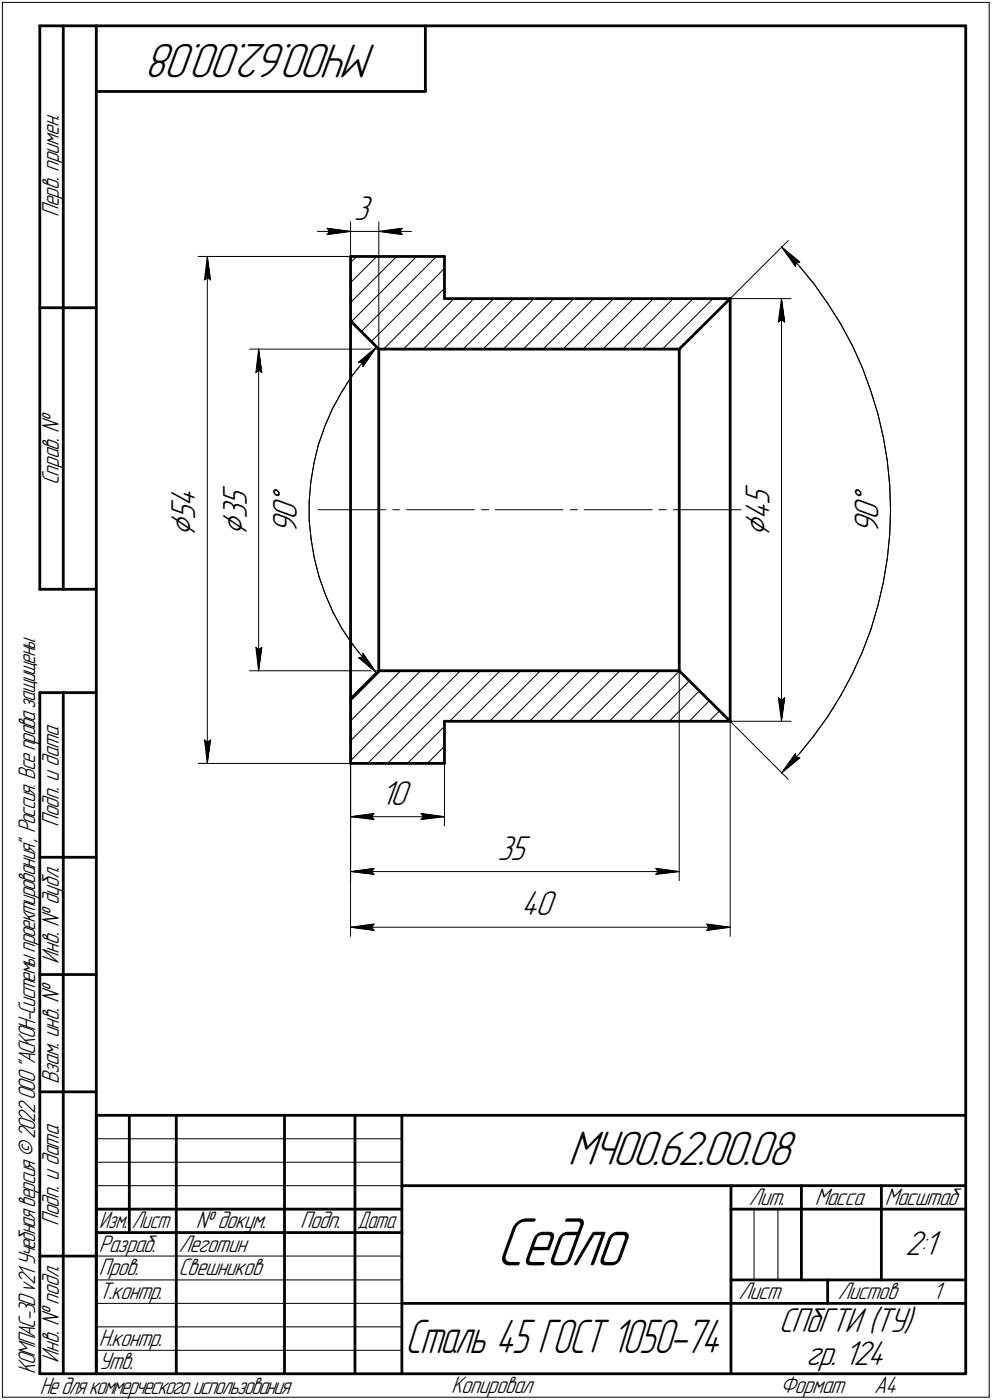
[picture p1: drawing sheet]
<svg xmlns="http://www.w3.org/2000/svg" width="211mm" height="298mm" viewBox="0 0 211 298" stroke-linecap="round" stroke-linejoin="round" font-family="sans-serif">
<defs><g id="words">
<text font-size="15.6" x="105.5" y="269.4">Седло</text>
<g font-size="10.9">
<text x="80.2" y="9.4" transform="rotate(-180 80.2 9.4)">МЧ00.62.00.08</text>
<text x="120.8" y="248.1">МЧ00.62.00.08</text>
</g>
<text font-size="10.8" x="86.2" y="288.1">Сталь 45 ГОСТ 1050-74</text>
<g font-size="8.5">
<text x="63.2" y="107.6" transform="rotate(-90 63.2 107.6)">Å</text>
<text x="186.9" y="107.6" transform="rotate(-90 186.9 107.6)">Å</text>
<text x="41.6" y="114.2" transform="rotate(-90 41.6 114.2)">Ç</text>
<text x="52.5" y="114.1" transform="rotate(-90 52.5 114.1)">Ç</text>
<text x="163.7" y="114.2" transform="rotate(-90 163.7 114.2)">Ç</text>
</g>
<g font-size="7.8">
<text x="75.3" y="46.7">3</text>
<text x="52.5" y="107.8" transform="rotate(-90 52.5 107.8)">5</text>
<text x="163.7" y="107.6" transform="rotate(-90 163.7 107.6)">5</text>
<text x="41.6" y="110.7" transform="rotate(-90 41.6 110.7)">5</text>
<text x="41.6" y="108" transform="rotate(-90 41.6 108)">4</text>
<text x="52.5" y="110.5" transform="rotate(-90 52.5 110.5)">3</text>
<text x="63.2" y="113.7" transform="rotate(-90 63.2 113.7)">9</text>
<text x="63.2" y="110.7" transform="rotate(-90 63.2 110.7)">0</text>
<text x="163.7" y="110.7" transform="rotate(-90 163.7 110.7)">4</text>
<text x="186.9" y="113.7" transform="rotate(-90 186.9 113.7)">9</text>
<text x="186.9" y="110.7" transform="rotate(-90 186.9 110.7)">0</text>
<text x="81" y="171.3">10</text>
<text x="105.9" y="183">35</text>
<text x="110.9" y="194.9">40</text>
<text x="192.6" y="267.2">2:1</text>
<text x="165.7" y="283.7">СПбГТИ (ТУ)</text>
<text x="171.5" y="290.7">гр. 124</text>
</g>
<g font-size="5.4">
<text x="12.6" y="46.3" transform="rotate(-90 12.6 46.3)">Перв. примен.</text>
<text x="12.6" y="103.4" transform="rotate(-90 12.6 103.4)">Справ. №</text>
<text x="12.6" y="176.1" transform="rotate(-90 12.6 176.1)">Подп. и дата</text>
<text x="12.6" y="205.2" transform="rotate(-90 12.6 205.2)">Инв. № дубл.</text>
<text x="12.6" y="230.9" transform="rotate(-90 12.6 230.9)">Взам. инв. №</text>
<text x="159.3" y="256.6">Лит.</text>
<text x="173.4" y="256.6">Масса</text>
<text x="188.3" y="256.6">Масштаб</text>
<text x="12.6" y="261.1" transform="rotate(-90 12.6 261.1)">Подп. и дата</text>
<text x="41.6" y="261.6">№ докум.</text>
<text x="63.9" y="261.6">Подп.</text>
<text x="21" y="266.6">Разраб.</text>
<text x="38" y="266.6">Леготин</text>
<text x="21" y="271.6">Пров.</text>
<text x="38" y="271.6">Свешников</text>
<text x="21" y="276.6">Т.контр.</text>
<text x="157.1" y="276.6">Лист</text>
<text x="178.3" y="276.6">Листов</text>
<text x="198.5" y="276.6">1</text>
<text x="21" y="286.6">Н.контр.</text>
<text x="7.5" y="292.5" transform="rotate(-90 7.5 292.5)">КОМПАС-3Dv21 Учебнаяверсия©2022ООО&quot;АСКОН-Системыпроектирования&quot;, Россия. Всеправазащищены.</text>
<text x="12.6" y="290.2" transform="rotate(-90 12.6 290.2)">Инв. № подл.</text>
<text x="21" y="291.6">Утв.</text>
<text x="8.5" y="296.7">Недлякоммерческогоиспользования</text>
<text x="96" y="296.6">Копировал</text>
<text x="166" y="296.6">Формат</text>
<text x="186" y="296.6">A4</text>
</g>
<g font-size="5.3">
<text x="21.1" y="261.6">Изм.</text>
<text x="28.1" y="261.6">Лист</text>
<text x="76.1" y="261.6">Дата</text>
</g>
</g></defs>
<g fill="none" stroke="#000" stroke-width=".59">
<path d="M8.5 5.5v120zM8.5 5.5h12zM13.5 5.5v120zM20.5 5.5v287zM20.5 5.5h185zM20.5 19.5h70zM90.5 5.5v14zM205.5 5.5v287zM74.6 54.6h20zM74.6 54.6v19.7zM94.6 54.6v9zM8.5 65.5h12z"/>
<path d="M74.6 74.3v88.3zM74.6 68.3l6 6zM80.6 74.3h63.9zM80.6 74.3v68.5zM94.6 63.6h60.8zM144.5 74.3l10.9-10.7zM144.5 74.3v68.5zM155.4 63.6v90zM8.5 125.5h12zM8.5 147.5v145zM8.5 147.5h12zM13.5 147.5v145z"/>
<path d="M74.6 148.8l6-6zM80.6 142.8h63.9zM94.6 153.6h60.8zM94.6 153.6v9zM144.5 142.8l10.9 10.8zM74.6 162.6h20zM8.5 182.5h12zM8.5 207.5h12zM8.5 232.5h12zM20.5 237.5h185zM20.5 237.5v55zM27.5 237.5v25z"/>
<path d="M37.5 237.5v55zM60.5 237.5v55zM75.5 237.5v55zM85.5 237.5v55zM20.5 257.5h65zM85.5 252.5h120zM155.5 252.5v40zM155.5 257.5h15zM170.5 252.5v20zM170.5 257.5h35zM187.5 252.5v20zM8.5 267.5h12z"/>
<path d="M20.5 262.5h65zM85.5 277.5h70zM155.5 277.5h50zM155.5 272.5h50zM176.1 272.5v5zM8.5 292.5h12zM20.5 292.5h185z"/>
</g>
<g fill="none" stroke="#000" stroke-width=".21">
<path d="M.5 .5v297zM.5 .5h210zM210.5 .5v297zM42.2 54.6h32.4zM43.5 59.6l.6-.5zM44.1 54.6l.7 5zM44.1 59.1l.7 .5zM44.1 54.6l-.6 5zM44.1 54.6v108zM67.6 49.3h7zM69.6 48.6l5 .7zM69.6 48.6l.5 .7z"/>
<path d="M69.6 50l5-.7zM70.1 49.3l-.5 .7zM74.6 55.9l1.3-1.3zM74.6 47.2v21.1zM74.6 49.3h6zM80.6 47.2v27.1zM80.6 49.3l5 .7zM80.6 49.3l5-.7zM80.6 49.3h6.9zM85.1 49.3l.5 .7zM85.6 48.6l-.5 .7zM166.3 52.6l3.5 3.8z"/>
<path d="M166.3 52.6l3.9 3.2zM166.3 52.6l2.9 4.1zM169.4 55.9l.8-.1zM169.4 55.9l-.2 .8zM169.8 56.4l3.3 4zM53.1 74.3h27.5zM54.4 79.3l.6-.5zM55 74.3l.7 5zM55 78.8l.7 .5zM55 74.3l-.6 5zM55 74.3v68.5zM74.6 64.4l9.8-9.8z"/>
<path d="M74.6 60.2l5.6-5.6zM74.8 68.5l13.8-13.9zM76.3 77.1l.8 .1zM76.3 77.1l3.8-3.2zM76.9 70.6l16-16zM77.1 77.2l.1 .9zM77.4 76.9l-2.6 3.2zM78.7 72.5l1.9 1.8zM79 72.7l15.6-15.6zM80.1 73.9l-2.7 3zM80.1 73.9l-2.9 4.2zM81.6 74.3l13-12.9z"/>
<path d="M85.9 74.3l10.7-10.7zM90.1 74.3l10.7-10.7zM94.3 74.3l10.8-10.7zM98.6 74.3l10.7-10.7zM102.8 74.3l10.8-10.7zM107.1 74.3l10.8-10.7zM111.3 74.3l10.8-10.7zM115.6 74.3l10.7-10.7zM119.8 74.3l10.8-10.7zM124 74.3l10.8-10.7zM128.3 74.3l10.7-10.7zM132.5 74.3l10.8-10.7z"/>
<path d="M136.7 74.3l10.8-10.7zM141 74.3l10.7-10.7zM155.4 63.6l12.3-12.4zM155.4 63.6h12.9zM165.6 68.6l.7-.5zM166.3 63.6l.7 5zM166.3 68.1l.7 .5zM166.3 63.6l-.7 5zM166.3 63.6v90zM173.1 60.4l3 4.2zM176.1 64.6l2.8 4.4zM178.9 69l2.5 4.6z"/>
<path d="M181.4 73.6l2.1 4.6zM183.5 78.2l1.8 4.9zM66.8 98.6l-.7 4.1zM67.7 94.7l-.9 3.9zM69.1 90.8l-1.4 3.9zM70.7 87.1l-1.6 3.7zM72.6 83.6l-1.9 3.5zM74.8 80.1l-2.2 3.5zM185.3 83.1l1.5 5zM186.8 88.1l1.2 5zM188 93.1l.8 5.1zM188.8 98.2l.5 5.2z"/>
<path d="M65.8 106.8v4zM65.8 110.8l.4 4.1zM66.1 102.7l-.3 4.1zM66.2 114.9l.7 4zM66.9 118.9l1 4zM67.6 108.5h14.4zM83.6 108.5h1.4zM86.5 108.5h14.4zM102.4 108.5h1.6zM105.4 108.5h14.4zM121.3 108.5h1.6zM124.3 108.5h14.5z"/>
<path d="M140.2 108.5h1.5zM143.3 108.5h14.3zM188.8 118.9l-.8 5.1zM189.3 103.4l.2 5.1zM189.3 113.7l-.5 5.2zM189.5 108.5l-.2 5.2zM54.4 137.8l.6 5zM54.4 137.8l.6 .5zM55 138.3l.7-.5zM55.7 137.8l-.7 5zM67.9 122.9l1.4 3.8zM69.3 126.7l1.6 3.7z"/>
<path d="M70.9 130.4l1.9 3.5zM72.8 133.9l2.3 3.4zM75.1 137.3l2.5 3.2zM77.2 139.1l-.1 .9zM77.2 139.1l2.9 4.2zM183.5 138.9l-2.1 4.6zM185.3 133.9l-1.8 5zM186.8 129l-1.5 4.9zM188 124l-1.2 5zM43.5 157.6l.6 5zM43.5 157.6l.6 .5zM44.1 158.1l.7-.5z"/>
<path d="M44.8 157.6l-.7 5zM53.1 142.8h27.5zM74.6 157.7l14.9-14.9zM74.6 153.5l10.7-10.7zM74.6 149.3l6.4-6.5zM76.3 140l3.8 3.3zM76.3 140h.8zM77.6 140.5l2.5 2.8zM78.7 144.7l1.9-1.9zM95.7 153.6l10.7-10.8zM99.9 153.6l10.8-10.8zM104.2 153.6l10.8-10.8z"/>
<path d="M108.5 153.6l10.7-10.8zM112.7 153.6l10.7-10.8zM116.9 153.6l10.8-10.8zM121.2 153.6l10.7-10.8zM125.4 153.6l10.7-10.8zM129.6 153.6l10.8-10.8zM133.9 153.6l10.7-10.8zM138.1 153.6l8.6-8.7zM144.5 142.8v44.7zM148.8 147.1l-6.4 6.5zM150.9 153.6l2.2-2.2zM151 149.2l-4.4 4.4z"/>
<path d="M155.1 153.6l.1-.1zM155.4 153.6l12.3 12.3zM155.4 153.6v45.8zM155.4 153.6h12.9zM165.6 148.6l.7 5zM165.6 148.6l.7 .5zM166.3 149.1l.7-.5zM167 148.6l-.7 5zM173.1 156.7l-3.2 4zM176.2 152.5l-3.1 4.2zM178.9 148.1l-2.7 4.4zM181.4 143.5l-2.5 4.6z"/>
<path d="M42.2 162.6h32.4zM74.6 162l19.1-19.2zM74.6 162.6v13.3zM74.6 162.6v24.9zM74.6 162.6v36.8zM74.6 173.9l5-.7zM74.6 173.9l5 .6zM74.6 173.9h20zM78.2 162.6l19.8-19.8zM79.1 173.9l.5 .6zM79.6 173.2l-.5 .7zM82.5 162.6l19.7-19.8z"/>
<path d="M86.7 162.6l7.9-7.9zM89.6 174.5l5-.6zM89.6 173.2l.5 .7zM89.6 173.2l5 .7zM90.1 173.9l-.5 .6zM90.9 162.6l3.7-3.7zM94.6 162.6v13.3zM166.3 164.6l3.9-3.2zM166.4 164.5l-.1 .1zM169.2 160.4l-2.9 4.2zM169.2 160.4l.2 .9zM169.4 161.3l.8 .1z"/>
<path d="M169.9 160.7l-3.5 3.8zM74.6 185.6l5-.7zM74.6 185.6l5 .6zM74.6 185.6h69.9zM74.6 197.4l5-.6zM74.6 197.4l5 .7zM74.6 197.4h80.8zM79.1 185.6l.5 .6zM79.1 197.4l.5 .7zM79.6 184.9l-.5 .7zM79.6 196.8l-.5 .6zM139.5 186.2l5-.6z"/>
<path d="M139.5 184.9l.5 .7zM139.5 184.9l5 .7zM140 185.6l-.5 .6zM150.4 198.1l5-.7zM150.4 196.8l.4 .6zM150.4 196.8l5 .6zM150.8 197.4l-.4 .7zM20.5 247.5h65zM20.5 252.5h65zM20.5 242.5h65zM160.4 257.5v15zM165.5 257.5v15z"/>
<path d="M20.5 267.5h65zM20.5 272.5h65zM20.5 277.5h65zM.5 297.5h210zM20.5 282.5h65zM20.5 287.5h65z"/>
</g>
<g fill="#fff" stroke="#fff" stroke-width=".21">
<path d="M181.1 103.5h7.4zM181.1 103.5h7.4zM181.1 103.6h7.4zM181.1 103.7h7.4zM181.1 103.8h7.4zM181.1 103.9h7.4zM181.1 104h7.4zM181.1 104.1h7.4zM181.1 104.1h7.4zM181.1 104.2h7.4zM181.1 104.3h7.4zM181.1 104.4h7.4zM181.1 104.5h7.4zM181.1 104.6h7.4zM181.1 104.6h7.4zM181.1 104.7h7.4zM181.1 104.8h7.4zM181.1 104.9h7.4zM181.1 105h7.4zM181.1 105.1h7.4zM181.1 105.2h7.4zM181.1 105.2h7.4zM181.1 105.3h7.4zM181.1 105.4h7.4zM181.1 105.5h7.4zM181.1 105.6h7.4zM181.1 105.7h7.4zM181.1 105.7h7.4zM181.1 105.8h7.4zM181.1 105.9h7.4zM181.1 106h7.4zM181.1 106.1h7.4zM181.1 106.2h7.4zM181.1 106.3h7.4zM181.1 106.3h7.4zM181.1 106.4h7.4zM181.1 106.5h7.4zM181.1 106.6h7.4zM181.1 106.7h7.4zM181.1 106.8h7.4zM181.1 106.8h7.4zM181.1 106.9h7.4zM181.1 107h7.4zM181.1 107.1h7.4zM181.1 107.2h7.4zM181.1 107.3h7.4zM181.1 107.4h7.4zM181.1 107.4h7.4zM181.1 107.5h7.4zM181.1 107.6h7.4zM181.1 107.7h7.4zM181.1 107.8h7.4zM181.1 107.9h7.4zM181.1 107.9h7.4zM181.1 108h7.4zM181.1 108.1h7.4zM181.1 108.2h7.4zM181.1 108.3h7.4zM181.1 108.4h7.4zM181.1 108.5h7.4zM181.1 108.5h7.4zM181.1 108.6h7.4zM181.1 108.7h7.4zM181.1 108.8h7.4zM181.1 108.9h7.4zM181.1 109h7.4zM181.1 109.1h7.4zM181.1 109.1h7.4zM181.1 109.2h7.4zM181.1 109.3h7.4zM181.1 109.4h7.4zM181.1 109.5h7.4zM181.1 109.6h7.4zM181.1 109.6h7.4zM181.1 109.7h7.4zM181.1 109.8h7.4zM181.1 109.9h7.4zM181.1 110h7.4zM181.1 110.1h7.4zM181.1 110.2h7.4zM181.1 110.2h7.4zM181.1 110.3h7.4zM181.1 110.4h7.4zM181.1 110.5h7.4zM181.1 110.6h7.4zM181.1 110.7h7.4zM181.1 110.7h7.4zM181.1 110.8h7.4zM181.1 110.9h7.4zM181.1 111h7.4zM181.1 111.1h7.4zM181.1 111.2h7.4zM181.1 111.3h7.4zM181.1 111.3h7.4zM181.1 111.4h7.4zM181.1 111.5h7.4zM181.1 111.6h7.4zM181.1 111.7h7.4zM181.1 111.8h7.4zM181.1 111.8h7.4zM181.1 111.9h7.4zM181.1 112h7.4zM181.1 112.1h7.4zM181.1 112.2h7.4zM181.1 112.3h7.4zM181.1 112.4h7.4zM181.1 112.4h7.4zM181.1 112.5h7.4zM181.1 112.6h7.4zM181.1 112.7h7.4zM181.1 112.8h7.4zM181.1 112.9h7.4zM181.1 112.9h7.4zM181.1 113h7.4zM181.1 113.1h7.4zM181.1 113.2h7.4zM181.1 113.3h7.4zM181.1 113.4h7.4zM181.1 113.5h7.4zM181.1 113.5h7.4zM181.1 113.6h7.4z"/>
<path d="M166.4 52.7h.1zM166.4 52.7h.3zM166.5 52.8h.4zM166.5 52.9h.5zM166.5 53h.7zM166.5 53.1h.9zM166.5 53.2h1.1zM166.5 53.3h1.2zM166.6 53.3h1.3zM166.6 53.4h1.5zM166.6 53.5h1.6zM166.7 53.6h1.6zM166.7 53.7h1.7zM166.8 53.8h1.7zM166.8 53.8h1.9zM166.8 53.9h1.9zM166.9 54h1.9zM166.9 54.1h2zM166.9 54.2h2.1zM167 54.3h2.2zM167 54.4h2.2zM167 54.4h2.3zM167 54.5h2.4zM167.1 54.6h2.4zM167.2 54.7h2.5zM167.2 54.8h2.6zM167.3 54.9h2.5zM167.4 54.9h2.5zM167.5 55h2.6zM167.5 55.1h2.7zM167.6 55.2h2.7zM167.6 55.3h2.7zM167.7 55.4h2.7zM167.7 55.5h2.9zM167.8 55.5h2.9zM167.9 55.6h2.9zM168 55.7h2.9zM168 55.8h2.9zM168.1 55.9h2.8zM168.1 56h2.7zM168.2 56h2.5zM168.2 56.1h2.4zM168.3 56.2h2.2zM168.4 56.3h2zM168.5 56.4h1.8zM168.5 56.5h1.8zM168.6 56.6h1.6zM168.7 56.6h1.4zM168.7 56.7h1.3zM168.7 56.8h1.2zM168.8 56.9h1zM168.9 57h.9zM169 57.1h.6zM169 57.1h.5zM169.1 57.2h.3zM169.2 57.3h.1z"/>
<path d="M169.2 159.8h.1zM169.1 159.9h.3zM169 159.9h.5zM169 160h.6zM168.9 160.1h.8zM168.8 160.2h1zM168.7 160.3h1.1zM168.7 160.4h1.2zM168.7 160.4h1.3zM168.6 160.5h1.5zM168.6 160.6h1.6zM168.5 160.7h1.8zM168.4 160.8h1.9zM168.3 160.9h2.1zM168.3 161h2.2zM168.2 161h2.4zM168.1 161.1h2.6zM168.1 161.2h2.7zM168.1 161.3h2.8zM168 161.4h2.9zM167.9 161.5h3zM167.9 161.5h2.9zM167.8 161.6h2.9zM167.7 161.7h2.9zM167.6 161.8h2.8zM167.6 161.9h2.7zM167.6 162h2.7zM167.5 162.1h2.7zM167.5 162.1h2.6zM167.4 162.2h2.5zM167.3 162.3h2.5zM167.2 162.4h2.6zM167.2 162.5h2.5zM167.1 162.6h2.4zM167 162.6h2.4zM167 162.7h2.3zM167 162.8h2.2zM167 162.9h2.2zM166.9 163h2.1zM166.9 163.1h2zM166.9 163.2h1.9zM166.8 163.2h1.9zM166.8 163.3h1.9zM166.8 163.4h1.7zM166.7 163.5h1.7zM166.7 163.6h1.6zM166.6 163.7h1.6zM166.6 163.7h1.5zM166.6 163.8h1.3zM166.5 163.9h1.2zM166.5 164h1.1zM166.5 164.1h.9zM166.5 164.2h.7zM166.5 164.3h.5zM166.5 164.3h.4zM166.4 164.4h.3zM166.4 164.5h.1z"/>
<path d="M57.4 103.5h7.4zM57.4 103.5h7.4zM57.4 103.6h7.4zM57.4 103.7h7.4zM57.4 103.8h7.4zM57.4 103.9h7.4zM57.4 104h7.4zM57.4 104.1h7.4zM57.4 104.1h7.4zM57.4 104.2h7.4zM57.4 104.3h7.4zM57.4 104.4h7.4zM57.4 104.5h7.4zM57.4 104.6h7.4zM57.4 104.6h7.4zM57.4 104.7h7.4zM57.4 104.8h7.4zM57.4 104.9h7.4zM57.4 105h7.4zM57.4 105.1h7.4zM57.4 105.2h7.4zM57.4 105.2h7.4zM57.4 105.3h7.4zM57.4 105.4h7.4zM57.4 105.5h7.4zM57.4 105.6h7.4zM57.4 105.7h7.4zM57.4 105.7h7.4zM57.4 105.8h7.4zM57.4 105.9h7.4zM57.4 106h7.4zM57.4 106.1h7.4zM57.4 106.2h7.4zM57.4 106.3h7.4zM57.4 106.3h7.4zM57.4 106.4h7.4zM57.4 106.5h7.4zM57.4 106.6h7.4zM57.4 106.7h7.4zM57.4 106.8h7.4zM57.4 106.8h7.4zM57.4 106.9h7.4zM57.4 107h7.4zM57.4 107.1h7.4zM57.4 107.2h7.4zM57.4 107.3h7.4zM57.4 107.4h7.4zM57.4 107.4h7.4zM57.4 107.5h7.4zM57.4 107.6h7.4zM57.4 107.7h7.4zM57.4 107.8h7.4zM57.4 107.9h7.4zM57.4 107.9h7.4zM57.4 108h7.4zM57.4 108.1h7.4zM57.4 108.2h7.4zM57.4 108.3h7.4zM57.4 108.4h7.4zM57.4 108.5h7.4zM57.4 108.5h7.4zM57.4 108.6h7.4zM57.4 108.7h7.4zM57.4 108.8h7.4zM57.4 108.9h7.4zM57.4 109h7.4zM57.4 109.1h7.4zM57.4 109.1h7.4zM57.4 109.2h7.4zM57.4 109.3h7.4zM57.4 109.4h7.4zM57.4 109.5h7.4zM57.4 109.6h7.4zM57.4 109.6h7.4zM57.4 109.7h7.4zM57.4 109.8h7.4zM57.4 109.9h7.4zM57.4 110h7.4zM57.4 110.1h7.4zM57.4 110.2h7.4zM57.4 110.2h7.4zM57.4 110.3h7.4zM57.4 110.4h7.4zM57.4 110.5h7.4zM57.4 110.6h7.4zM57.4 110.7h7.4zM57.4 110.7h7.4zM57.4 110.8h7.4zM57.4 110.9h7.4zM57.4 111h7.4zM57.4 111.1h7.4zM57.4 111.2h7.4zM57.4 111.3h7.4zM57.4 111.3h7.4zM57.4 111.4h7.4zM57.4 111.5h7.4zM57.4 111.6h7.4zM57.4 111.7h7.4zM57.4 111.8h7.4zM57.4 111.8h7.4zM57.4 111.9h7.4zM57.4 112h7.4zM57.4 112.1h7.4zM57.4 112.2h7.4zM57.4 112.3h7.4zM57.4 112.4h7.4zM57.4 112.4h7.4zM57.4 112.5h7.4zM57.4 112.6h7.4zM57.4 112.7h7.4zM57.4 112.8h7.4zM57.4 112.9h7.4zM57.4 112.9h7.4zM57.4 113h7.4zM57.4 113.1h7.4zM57.4 113.2h7.4zM57.4 113.3h7.4zM57.4 113.4h7.4zM57.4 113.5h7.4zM57.4 113.5h7.4zM57.4 113.6h7.4z"/>
<path d="M79.9 74h.2zM79.8 74.1h.3zM79.6 74.2h.4zM79.4 74.3h.6zM79.2 74.3h.8zM79.1 74.4h.8zM78.9 74.5h1zM78.7 74.6h1.2zM78.6 74.7h1.2zM78.4 74.8h1.4zM78.3 74.8h1.5zM78.2 74.9h1.6zM78.1 75h1.7zM78.1 75.1h1.7zM77.9 75.2h1.8zM77.8 75.3h1.9zM77.7 75.4h2zM77.6 75.4h2zM77.6 75.5h2zM77.4 75.6h2.2zM77.3 75.7h2.2zM77.2 75.8h2.3zM77.1 75.9h2.3zM77 75.9h2.3zM76.9 76h2.4zM76.8 76.1h2.4zM76.7 76.2h2.5zM76.6 76.3h2.6zM76.5 76.4h2.6zM76.4 76.5h2.6zM76.3 76.5h2.6zM76.2 76.6h2.7zM76.1 76.7h2.7zM75.9 76.8h2.8zM75.9 76.9h2.8zM75.8 77h2.9zM75.7 77h2.9zM75.5 77.1h3.1zM75.7 77.2h2.8zM75.8 77.3h2.6zM75.9 77.4h2.4zM75.9 77.5h2.4zM76 77.6h2.2zM76.1 77.6h2zM76.2 77.7h1.9zM76.3 77.8h1.8zM76.4 77.9h1.6zM76.5 78h1.5zM76.5 78.1h1.4zM76.6 78.1h1.2zM76.7 78.2h1zM76.8 78.3h.9zM76.9 78.4h.7zM77 78.5h.6zM77 78.6h.6zM77.1 78.7h.4zM77.2 78.7h.2z"/>
<path d="M77.2 138.4h.2zM77.1 138.5h.4zM77 138.6h.6zM77 138.7h.6zM76.9 138.8h.7zM76.8 138.9h.9zM76.7 138.9h1.1zM76.6 139h1.2zM76.5 139.1h1.4zM76.5 139.2h1.5zM76.4 139.3h1.6zM76.3 139.4h1.8zM76.2 139.4h1.9zM76.1 139.5h2.1zM76 139.6h2.2zM75.9 139.7h2.4zM75.9 139.8h2.5zM75.8 139.9h2.6zM75.7 140h2.8zM75.5 140h3.1zM75.7 140.1h3zM75.8 140.2h2.9zM75.9 140.3h2.8zM75.9 140.4h2.9zM76.1 140.5h2.8zM76.2 140.5h2.7zM76.3 140.6h2.7zM76.4 140.7h2.7zM76.5 140.8h2.6zM76.6 140.9h2.6zM76.7 141h2.5zM76.8 141.1h2.5zM76.9 141.1h2.4zM77 141.2h2.4zM77.1 141.3h2.4zM77.2 141.4h2.3zM77.3 141.5h2.3zM77.4 141.6h2.2zM77.6 141.6h2zM77.6 141.7h2.1zM77.7 141.8h2zM77.8 141.9h1.9zM77.9 142h1.9zM78.1 142.1h1.7zM78.1 142.2h1.7zM78.2 142.2h1.6zM78.3 142.3h1.5zM78.4 142.4h1.4zM78.6 142.5h1.3zM78.7 142.6h1.2zM78.9 142.7h1zM79.1 142.7h.9zM79.2 142.8h.8zM79.4 142.9h.6zM79.6 143h.5zM79.8 143.1h.3zM79.9 143.2h.2z"/>
<path d="M75.3 42h4.5zM75.3 42.1h4.5zM75.3 42.2h4.5zM75.3 42.2h4.5zM75.3 42.3h4.5zM75.3 42.4h4.5zM75.3 42.5h4.5zM75.3 42.6h4.5zM75.3 42.7h4.5zM75.3 42.8h4.5zM75.3 42.8h4.5zM75.3 42.9h4.5zM75.3 43h4.5zM75.3 43.1h4.5zM75.3 43.2h4.5zM75.3 43.3h4.5zM75.3 43.3h4.5zM75.3 43.4h4.5zM75.3 43.5h4.5zM75.3 43.6h4.5zM75.3 43.7h4.5zM75.3 43.8h4.5zM75.3 43.9h4.5zM75.3 43.9h4.5zM75.3 44h4.5zM75.3 44.1h4.5zM75.3 44.2h4.5zM75.3 44.3h4.5zM75.3 44.4h4.5zM75.3 44.4h4.5zM75.3 44.5h4.5zM75.3 44.6h4.5zM75.3 44.7h4.5zM75.3 44.8h4.5zM75.3 44.9h4.5zM75.3 45h4.5zM75.3 45h4.5zM75.3 45.1h4.5zM75.3 45.2h4.5zM75.3 45.3h4.5zM75.3 45.4h4.5zM75.3 45.5h4.5zM75.3 45.6h4.5zM75.3 45.6h4.5zM75.3 45.7h4.5zM75.3 45.8h4.5zM75.3 45.9h4.5zM75.3 46h4.5zM75.3 46.1h4.5zM75.3 46.1h4.5zM75.3 46.2h4.5zM75.3 46.3h4.5zM75.3 46.4h4.5zM75.3 46.5h4.5zM75.3 46.6h4.5zM75.3 46.7h4.5zM75.3 46.7h4.5zM75.3 46.8h4.5zM75.3 46.9h4.5zM75.3 47h4.5zM75.3 47.1h4.5zM75.3 47.2h4.5zM75.3 47.2h4.5zM75.3 47.3h4.5zM75.3 47.4h4.5zM75.3 47.5h4.5zM75.3 47.6h4.5zM75.3 47.7h4.5zM75.3 47.8h4.5zM75.3 47.8h4.5zM75.3 47.9h4.5z"/>
<path d="M69.1 48.1h.7zM69.1 48.2h1.3zM69.1 48.3h1.9zM69.1 48.3h2.5zM69.1 48.4h3.1zM69.1 48.5h3.7zM69.1 48.6h4zM69.1 48.7h4.1zM69.1 48.8h4.3zM69.1 48.9h4.6zM69.1 48.9h4.7zM69.1 49h4.9zM69.1 49.1h5.2zM69.1 49.2h5.3zM69.1 49.3h5.5zM69.1 49.4h5.3zM69.1 49.4h5.2zM69.1 49.5h4.9zM69.1 49.6h4.7zM69.1 49.7h4.6zM69.1 49.8h4.3zM69.1 49.9h4.1zM69.1 50h4zM69.1 50h3.7zM69.1 50.1h3zM69.1 50.2h2.3zM69.1 50.3h1.5zM69.1 50.4h.7z"/>
<path d="M85.5 48.1h.6zM84.9 48.2h1.2zM84.2 48.3h1.9zM83.7 48.3h2.4zM83.1 48.4h3zM82.4 48.5h3.7zM82.2 48.6h3.9zM82 48.7h4.1zM81.8 48.8h4.3zM81.6 48.9h4.5zM81.4 48.9h4.7zM81.2 49h4.9zM81 49.1h5.1zM80.9 49.2h5.2zM80.6 49.3h5.5zM80.9 49.4h5.2zM81 49.4h5.1zM81.2 49.5h4.9zM81.4 49.6h4.7zM81.6 49.7h4.5zM81.8 49.8h4.3zM82 49.9h4.1zM82.2 50h3.9zM82.4 50h3.7zM83.1 50.1h3zM83.9 50.2h2.2zM84.7 50.3h1.4zM85.4 50.4h.7z"/>
<path d="M81 166.6h7.1zM81 166.7h7.1zM81 166.8h7.1zM81 166.9h7.1zM81 167h7.1zM81 167h7.1zM81 167.1h7.1zM81 167.2h7.1zM81 167.3h7.1zM81 167.4h7.1zM81 167.5h7.1zM81 167.6h7.1zM81 167.6h7.1zM81 167.7h7.1zM81 167.8h7.1zM81 167.9h7.1zM81 168h7.1zM81 168.1h7.1zM81 168.1h7.1zM81 168.2h7.1zM81 168.3h7.1zM81 168.4h7.1zM81 168.5h7.1zM81 168.6h7.1zM81 168.7h7.1zM81 168.7h7.1zM81 168.8h7.1zM81 168.9h7.1zM81 169h7.1zM81 169.1h7.1zM81 169.2h7.1zM81 169.2h7.1zM81 169.3h7.1zM81 169.4h7.1zM81 169.5h7.1zM81 169.6h7.1zM81 169.7h7.1zM81 169.8h7.1zM81 169.8h7.1zM81 169.9h7.1zM81 170h7.1zM81 170.1h7.1zM81 170.2h7.1zM81 170.3h7.1zM81 170.3h7.1zM81 170.4h7.1zM81 170.5h7.1zM81 170.6h7.1zM81 170.7h7.1zM81 170.8h7.1zM81 170.9h7.1zM81 170.9h7.1zM81 171h7.1zM81 171.1h7.1zM81 171.2h7.1zM81 171.3h7.1zM81 171.4h7.1zM81 171.4h7.1zM81 171.5h7.1zM81 171.6h7.1zM81 171.7h7.1zM81 171.8h7.1zM81 171.9h7.1zM81 172h7.1zM81 172h7.1zM81 172.1h7.1zM81 172.2h7.1zM81 172.3h7.1zM81 172.4h7.1zM81 172.5h7.1zM81 172.6h7.1z"/>
<path d="M79.5 172.7h.6zM78.9 172.8h1.2zM78.2 172.9h1.9zM77.6 173h2.5zM77 173.1h3.1zM76.4 173.1h3.7zM76.2 173.2h3.9zM76 173.3h4.1zM75.8 173.4h4.3zM75.6 173.5h4.5zM75.4 173.6h4.7zM75.2 173.7h4.9zM75 173.7h5.1zM74.8 173.8h5.3zM74.6 173.9h5.5zM74.8 174h5.3zM75.1 174.1h5zM75.3 174.2h4.8zM75.5 174.2h4.6zM75.8 174.3h4.3zM75.9 174.4h4.2zM76.2 174.5h3.9zM76.4 174.6h3.7zM77 174.7h3.1zM77.6 174.8h2.5zM78.2 174.8h1.9zM78.9 174.9h1.2zM79.5 175h.6z"/>
<path d="M89.1 172.7h.6zM89.1 172.8h1.2zM89.1 172.9h1.8zM89.1 173h2.5zM89.1 173.1h3.1zM89.1 173.1h3.7zM89.1 173.2h3.9zM89.1 173.3h4.1zM89.1 173.4h4.3zM89.1 173.5h4.5zM89.1 173.6h4.7zM89.1 173.7h4.9zM89.1 173.7h5.1zM89.1 173.8h5.3zM89.1 173.9h5.5zM89.1 174h5.3zM89.1 174.1h5zM89.1 174.2h4.9zM89.1 174.2h4.6zM89.1 174.3h4.4zM89.1 174.4h4.2zM89.1 174.5h3.9zM89.1 174.6h3.7zM89.1 174.7h3.1zM89.1 174.8h2.5zM89.1 174.8h1.8zM89.1 174.9h1.2zM89.1 175h.6z"/>
<path d="M105.9 178.3h7.4zM105.9 178.4h7.4zM105.9 178.5h7.4zM105.9 178.6h7.4zM105.9 178.6h7.4zM105.9 178.7h7.4zM105.9 178.8h7.4zM105.9 178.9h7.4zM105.9 179h7.4zM105.9 179.1h7.4zM105.9 179.2h7.4zM105.9 179.2h7.4zM105.9 179.3h7.4zM105.9 179.4h7.4zM105.9 179.5h7.4zM105.9 179.6h7.4zM105.9 179.7h7.4zM105.9 179.7h7.4zM105.9 179.8h7.4zM105.9 179.9h7.4zM105.9 180h7.4zM105.9 180.1h7.4zM105.9 180.2h7.4zM105.9 180.3h7.4zM105.9 180.3h7.4zM105.9 180.4h7.4zM105.9 180.5h7.4zM105.9 180.6h7.4zM105.9 180.7h7.4zM105.9 180.8h7.4zM105.9 180.8h7.4zM105.9 180.9h7.4zM105.9 181h7.4zM105.9 181.1h7.4zM105.9 181.2h7.4zM105.9 181.3h7.4zM105.9 181.4h7.4zM105.9 181.4h7.4zM105.9 181.5h7.4zM105.9 181.6h7.4zM105.9 181.7h7.4zM105.9 181.8h7.4zM105.9 181.9h7.4zM105.9 181.9h7.4zM105.9 182h7.4zM105.9 182.1h7.4zM105.9 182.2h7.4zM105.9 182.3h7.4zM105.9 182.4h7.4zM105.9 182.5h7.4zM105.9 182.5h7.4zM105.9 182.6h7.4zM105.9 182.7h7.4zM105.9 182.8h7.4zM105.9 182.9h7.4zM105.9 183h7.4zM105.9 183h7.4zM105.9 183.1h7.4zM105.9 183.2h7.4zM105.9 183.3h7.4zM105.9 183.4h7.4zM105.9 183.5h7.4zM105.9 183.6h7.4zM105.9 183.6h7.4zM105.9 183.7h7.4zM105.9 183.8h7.4zM105.9 183.9h7.4zM105.9 184h7.4zM105.9 184.1h7.4zM105.9 184.1h7.4zM105.9 184.2h7.4z"/>
<path d="M79.5 184.4h.6zM78.9 184.5h1.2zM78.2 184.6h1.9zM77.6 184.7h2.5zM77 184.7h3.1zM76.4 184.8h3.7zM76.2 184.9h3.9zM76 185h4.1zM75.8 185.1h4.3zM75.6 185.2h4.5zM75.4 185.3h4.7zM75.2 185.3h4.9zM75 185.4h5.1zM74.8 185.5h5.3zM74.6 185.6h5.5zM74.8 185.7h5.3zM75.1 185.8h5zM75.3 185.8h4.8zM75.5 185.9h4.6zM75.8 186h4.3zM75.9 186.1h4.2zM76.2 186.2h3.9zM76.4 186.3h3.7zM77 186.4h3.1zM77.6 186.4h2.5zM78.2 186.5h1.9zM78.9 186.6h1.2zM79.5 186.7h.6z"/>
<path d="M139.1 184.4h.7zM139.1 184.5h1.3zM139.1 184.6h1.9zM139.1 184.7h2.5zM139.1 184.7h3.1zM139.1 184.8h3.6zM139.1 184.9h3.9zM139.1 185h4.1zM139.1 185.1h4.2zM139.1 185.2h4.5zM139.1 185.3h4.7zM139.1 185.3h4.8zM139.1 185.4h5.1zM139.1 185.5h5.3zM139.1 185.6h5.4zM139.1 185.7h5.3zM139.1 185.8h5zM139.1 185.8h4.8zM139.1 185.9h4.6zM139.1 186h4.3zM139.1 186.1h4.2zM139.1 186.2h3.9zM139.1 186.3h3.6zM139.1 186.4h3.1zM139.1 186.4h2.5zM139.1 186.5h1.9zM139.1 186.6h1.3zM139.1 186.7h.7z"/>
<path d="M110.8 190.2h8.2zM110.8 190.2h8.2zM110.8 190.3h8.2zM110.8 190.4h8.2zM110.8 190.5h8.2zM110.8 190.6h8.2zM110.8 190.7h8.2zM110.8 190.8h8.2zM110.8 190.8h8.2zM110.8 190.9h8.2zM110.8 191h8.2zM110.8 191.1h8.2zM110.8 191.2h8.2zM110.8 191.3h8.2zM110.8 191.3h8.2zM110.8 191.4h8.2zM110.8 191.5h8.2zM110.8 191.6h8.2zM110.8 191.7h8.2zM110.8 191.8h8.2zM110.8 191.9h8.2zM110.8 191.9h8.2zM110.8 192h8.2zM110.8 192.1h8.2zM110.8 192.2h8.2zM110.8 192.3h8.2zM110.8 192.4h8.2zM110.8 192.4h8.2zM110.8 192.5h8.2zM110.8 192.6h8.2zM110.8 192.7h8.2zM110.8 192.8h8.2zM110.8 192.9h8.2zM110.8 193h8.2zM110.8 193h8.2zM110.8 193.1h8.2zM110.8 193.2h8.2zM110.8 193.3h8.2zM110.8 193.4h8.2zM110.8 193.5h8.2zM110.8 193.5h8.2zM110.8 193.6h8.2zM110.8 193.7h8.2zM110.8 193.8h8.2zM110.8 193.9h8.2zM110.8 194h8.2zM110.8 194.1h8.2zM110.8 194.1h8.2zM110.8 194.2h8.2zM110.8 194.3h8.2zM110.8 194.4h8.2zM110.8 194.5h8.2zM110.8 194.6h8.2zM110.8 194.6h8.2zM110.8 194.7h8.2zM110.8 194.8h8.2zM110.8 194.9h8.2zM110.8 195h8.2zM110.8 195.1h8.2zM110.8 195.2h8.2zM110.8 195.2h8.2zM110.8 195.3h8.2zM110.8 195.4h8.2zM110.8 195.5h8.2zM110.8 195.6h8.2zM110.8 195.7h8.2zM110.8 195.7h8.2zM110.8 195.8h8.2zM110.8 195.9h8.2zM110.8 196h8.2zM110.8 196.1h8.2z"/>
<path d="M79.5 196.3h.6zM78.9 196.3h1.2zM78.2 196.4h1.9zM77.6 196.5h2.5zM77 196.6h3.1zM76.4 196.7h3.7zM76.2 196.8h3.9zM76 196.8h4.1zM75.8 196.9h4.3zM75.6 197h4.5zM75.4 197.1h4.7zM75.2 197.2h4.9zM75 197.3h5.1zM74.8 197.4h5.3zM74.6 197.4h5.5zM74.8 197.5h5.3zM75.1 197.6h5zM75.3 197.7h4.8zM75.5 197.8h4.6zM75.8 197.9h4.3zM75.9 198h4.2zM76.2 198h3.9zM76.4 198.1h3.7zM77 198.2h3.1zM77.6 198.3h2.5zM78.2 198.4h1.9zM78.9 198.5h1.2zM79.5 198.5h.6z"/>
<path d="M149.9 196.3h.6zM149.9 196.3h1.2zM149.9 196.4h1.8zM149.9 196.5h2.5zM149.9 196.6h3.1zM149.9 196.7h3.7zM149.9 196.8h3.9zM149.9 196.8h4.1zM149.9 196.9h4.3zM149.9 197h4.5zM149.9 197.1h4.7zM149.9 197.2h4.9zM149.9 197.3h5.1zM149.9 197.4h5.3zM149.9 197.4h5.5zM149.9 197.5h5.3zM149.9 197.6h5zM149.9 197.7h4.9zM149.9 197.8h4.6zM149.9 197.9h4.4zM149.9 198h4.2zM149.9 198h3.9zM149.9 198.1h3.7zM149.9 198.2h3.1zM149.9 198.3h2.5zM149.9 198.4h1.8zM149.9 198.5h1.2zM149.9 198.5h.6z"/>
<path d="M46.7 103.2h7.4zM46.7 103.3h7.4zM46.7 103.4h7.4zM46.7 103.5h7.4zM46.7 103.5h7.4zM46.7 103.6h7.4zM46.7 103.7h7.4zM46.7 103.8h7.4zM46.7 103.9h7.4zM46.7 104h7.4zM46.7 104.1h7.4zM46.7 104.1h7.4zM46.7 104.2h7.4zM46.7 104.3h7.4zM46.7 104.4h7.4zM46.7 104.5h7.4zM46.7 104.6h7.4zM46.7 104.6h7.4zM46.7 104.7h7.4zM46.7 104.8h7.4zM46.7 104.9h7.4zM46.7 105h7.4zM46.7 105.1h7.4zM46.7 105.2h7.4zM46.7 105.2h7.4zM46.7 105.3h7.4zM46.7 105.4h7.4zM46.7 105.5h7.4zM46.7 105.6h7.4zM46.7 105.7h7.4zM46.7 105.7h7.4zM46.7 105.8h7.4zM46.7 105.9h7.4zM46.7 106h7.4zM46.7 106.1h7.4zM46.7 106.2h7.4zM46.7 106.3h7.4zM46.7 106.3h7.4zM46.7 106.4h7.4zM46.7 106.5h7.4zM46.7 106.6h7.4zM46.7 106.7h7.4zM46.7 106.8h7.4zM46.7 106.8h7.4zM46.7 106.9h7.4zM46.7 107h7.4zM46.7 107.1h7.4zM46.7 107.2h7.4zM46.7 107.3h7.4zM46.7 107.4h7.4zM46.7 107.4h7.4zM46.7 107.5h7.4zM46.7 107.6h7.4zM46.7 107.7h7.4zM46.7 107.8h7.4zM46.7 107.9h7.4zM46.7 107.9h7.4zM46.7 108h7.4zM46.7 108.1h7.4zM46.7 108.2h7.4zM46.7 108.3h7.4zM46.7 108.4h7.4zM46.7 108.5h7.4zM46.7 108.5h7.4zM46.7 108.6h7.4zM46.7 108.7h7.4zM46.7 108.8h7.4zM46.7 108.9h7.4zM46.7 109h7.4zM46.7 109.1h7.4zM46.7 109.1h7.4zM46.7 109.2h7.4zM46.7 109.3h7.4zM46.7 109.4h7.4zM46.7 109.5h7.4zM46.7 109.6h7.4zM46.7 109.6h7.4zM46.7 109.7h7.4zM46.7 109.8h7.4zM46.7 109.9h7.4zM46.7 110h7.4zM46.7 110.1h7.4zM46.7 110.2h7.4zM46.7 110.2h7.4zM46.7 110.3h7.4zM46.7 110.4h7.4zM46.7 110.5h7.4zM46.7 110.6h7.4zM46.7 110.7h7.4zM46.7 110.7h7.4zM46.7 110.8h7.4zM46.7 110.9h7.4zM46.7 111h7.4zM46.7 111.1h7.4zM46.7 111.2h7.4zM46.7 111.3h7.4zM46.7 111.3h7.4zM46.7 111.4h7.4zM46.7 111.5h7.4zM46.7 111.6h7.4zM46.7 111.7h7.4zM46.7 111.8h7.4zM46.7 111.8h7.4zM46.7 111.9h7.4zM46.7 112h7.4zM46.7 112.1h7.4zM46.7 112.2h7.4zM46.7 112.3h7.4zM46.7 112.4h7.4zM46.7 112.4h7.4zM46.7 112.5h7.4zM46.7 112.6h7.4zM46.7 112.7h7.4zM46.7 112.8h7.4zM46.7 112.9h7.4zM46.7 112.9h7.4zM46.7 113h7.4zM46.7 113.1h7.4zM46.7 113.2h7.4zM46.7 113.3h7.4zM46.7 113.4h7.4zM46.7 113.5h7.4zM46.7 113.5h7.4zM46.7 113.6h7.4zM46.7 113.7h7.4zM46.7 113.8h7.4zM46.7 113.9h7.4zM46.7 114h7.4z"/>
<path d="M53.8 137.3h2.5zM53.9 137.4h2.4zM53.9 137.5h2.4zM53.9 137.6h2.4zM53.9 137.7h2.4zM53.9 137.8h2.4zM53.9 137.8h2.4zM53.9 137.9h2.4zM54 138h2.2zM54 138.1h2.2zM54 138.2h2.2zM54 138.3h2.2zM54 138.3h2.2zM54 138.4h2.2zM54 138.5h2.2zM54.1 138.6h2zM54.1 138.7h2zM54.1 138.8h2zM54.1 138.9h2zM54.1 138.9h2zM54.1 139h2zM54.1 139.1h2zM54.1 139.2h1.9zM54.2 139.3h1.8zM54.2 139.4h1.8zM54.2 139.4h1.8zM54.2 139.5h1.8zM54.2 139.6h1.8zM54.2 139.7h1.8zM54.2 139.8h1.8zM54.3 139.9h1.7zM54.3 140h1.7zM54.3 140h1.7zM54.3 140.1h1.7zM54.3 140.2h1.7zM54.3 140.3h1.7zM54.3 140.4h1.7zM54.4 140.5h1.5zM54.4 140.5h1.5zM54.4 140.6h1.5zM54.4 140.7h1.5zM54.4 140.8h1.5zM54.4 140.9h1.5zM54.4 141h1.5zM54.4 141.1h1.4zM54.4 141.1h1.4zM54.4 141.2h1.4zM54.5 141.3h1.2zM54.5 141.4h1.2zM54.5 141.5h1.1zM54.6 141.6h1zM54.6 141.6h.9zM54.7 141.7h.8zM54.7 141.8h.8zM54.7 141.9h.8zM54.8 142h.7zM54.8 142.1h.6zM54.8 142.2h.6zM54.9 142.2h.4zM54.9 142.3h.4zM54.9 142.4h.4zM54.9 142.5h.3zM54.9 142.6h.3z"/>
<path d="M54.9 74.6h.3zM54.9 74.7h.3zM54.9 74.8h.4zM54.9 74.8h.4zM54.9 74.9h.4zM54.8 75h.6zM54.8 75.1h.6zM54.8 75.2h.7zM54.7 75.3h.8zM54.7 75.4h.8zM54.7 75.4h.8zM54.6 75.5h.9zM54.6 75.6h1zM54.5 75.7h1.1zM54.5 75.8h1.2zM54.5 75.9h1.2zM54.4 75.9h1.4zM54.4 76h1.4zM54.4 76.1h1.4zM54.4 76.2h1.5zM54.4 76.3h1.5zM54.4 76.4h1.5zM54.4 76.5h1.5zM54.4 76.5h1.5zM54.4 76.6h1.5zM54.4 76.7h1.5zM54.3 76.8h1.7zM54.3 76.9h1.7zM54.3 77h1.7zM54.3 77h1.7zM54.3 77.1h1.7zM54.3 77.2h1.7zM54.3 77.3h1.7zM54.2 77.4h1.8zM54.2 77.5h1.8zM54.2 77.6h1.8zM54.2 77.6h1.8zM54.2 77.7h1.8zM54.2 77.8h1.8zM54.2 77.9h1.8zM54.1 78h1.9zM54.1 78.1h2zM54.1 78.1h2zM54.1 78.2h2zM54.1 78.3h2zM54.1 78.4h2zM54.1 78.5h2zM54.1 78.6h2zM54 78.7h2.2zM54 78.7h2.2zM54 78.8h2.2zM54 78.9h2.2zM54 79h2.2zM54 79.1h2.2zM54 79.2h2.2zM53.9 79.2h2.4zM53.9 79.3h2.4zM53.9 79.4h2.4zM53.9 79.5h2.4zM53.9 79.6h2.4zM53.9 79.7h2.4zM53.9 79.8h2.4z"/>
<path d="M35.7 103h7.5zM35.7 103.1h7.5zM35.7 103.2h7.5zM35.7 103.3h7.5zM35.7 103.4h7.5zM35.7 103.5h7.5zM35.7 103.5h7.5zM35.7 103.6h7.5zM35.7 103.7h7.5zM35.7 103.8h7.5zM35.7 103.9h7.5zM35.7 104h7.5zM35.7 104.1h7.5zM35.7 104.1h7.5zM35.7 104.2h7.5zM35.7 104.3h7.5zM35.7 104.4h7.5zM35.7 104.5h7.5zM35.7 104.6h7.5zM35.7 104.6h7.5zM35.7 104.7h7.5zM35.7 104.8h7.5zM35.7 104.9h7.5zM35.7 105h7.5zM35.7 105.1h7.5zM35.7 105.2h7.5zM35.7 105.2h7.5zM35.7 105.3h7.5zM35.7 105.4h7.5zM35.7 105.5h7.5zM35.7 105.6h7.5zM35.7 105.7h7.5zM35.7 105.7h7.5zM35.7 105.8h7.5zM35.7 105.9h7.5zM35.7 106h7.5zM35.7 106.1h7.5zM35.7 106.2h7.5zM35.7 106.3h7.5zM35.7 106.3h7.5zM35.7 106.4h7.5zM35.7 106.5h7.5zM35.7 106.6h7.5zM35.7 106.7h7.5zM35.7 106.8h7.5zM35.7 106.8h7.5zM35.7 106.9h7.5zM35.7 107h7.5zM35.7 107.1h7.5zM35.7 107.2h7.5zM35.7 107.3h7.5zM35.7 107.4h7.5zM35.7 107.4h7.5zM35.7 107.5h7.5zM35.7 107.6h7.5zM35.7 107.7h7.5zM35.7 107.8h7.5zM35.7 107.9h7.5zM35.7 107.9h7.5zM35.7 108h7.5zM35.7 108.1h7.5zM35.7 108.2h7.5zM35.7 108.3h7.5zM35.7 108.4h7.5zM35.7 108.5h7.5zM35.7 108.5h7.5zM35.7 108.6h7.5zM35.7 108.7h7.5zM35.7 108.8h7.5zM35.7 108.9h7.5zM35.7 109h7.5zM35.7 109.1h7.5zM35.7 109.1h7.5zM35.7 109.2h7.5zM35.7 109.3h7.5zM35.7 109.4h7.5zM35.7 109.5h7.5zM35.7 109.6h7.5zM35.7 109.6h7.5zM35.7 109.7h7.5zM35.7 109.8h7.5zM35.7 109.9h7.5zM35.7 110h7.5zM35.7 110.1h7.5zM35.7 110.2h7.5zM35.7 110.2h7.5zM35.7 110.3h7.5zM35.7 110.4h7.5zM35.7 110.5h7.5zM35.7 110.6h7.5zM35.7 110.7h7.5zM35.7 110.7h7.5zM35.7 110.8h7.5zM35.7 110.9h7.5zM35.7 111h7.5zM35.7 111.1h7.5zM35.7 111.2h7.5zM35.7 111.3h7.5zM35.7 111.3h7.5zM35.7 111.4h7.5zM35.7 111.5h7.5zM35.7 111.6h7.5zM35.7 111.7h7.5zM35.7 111.8h7.5zM35.7 111.8h7.5zM35.7 111.9h7.5zM35.7 112h7.5zM35.7 112.1h7.5zM35.7 112.2h7.5zM35.7 112.3h7.5zM35.7 112.4h7.5zM35.7 112.4h7.5zM35.7 112.5h7.5zM35.7 112.6h7.5zM35.7 112.7h7.5zM35.7 112.8h7.5zM35.7 112.9h7.5zM35.7 112.9h7.5zM35.7 113h7.5zM35.7 113.1h7.5zM35.7 113.2h7.5zM35.7 113.3h7.5zM35.7 113.4h7.5zM35.7 113.5h7.5zM35.7 113.5h7.5zM35.7 113.6h7.5zM35.7 113.7h7.5zM35.7 113.8h7.5zM35.7 113.9h7.5zM35.7 114h7.5zM35.7 114h7.5zM35.7 114.1h7.5z"/>
<path d="M42.9 157.1h2.5zM43 157.1h2.4zM43 157.2h2.4zM43 157.3h2.4zM43 157.4h2.4zM43 157.5h2.4zM43 157.6h2.4zM43 157.6h2.4zM43.1 157.7h2.2zM43.1 157.8h2.2zM43.1 157.9h2.2zM43.1 158h2.2zM43.1 158.1h2.2zM43.1 158.2h2.2zM43.1 158.2h2.2zM43.2 158.3h2zM43.2 158.4h2zM43.2 158.5h2zM43.2 158.6h2zM43.2 158.7h2zM43.2 158.7h2zM43.2 158.8h2zM43.2 158.9h1.9zM43.3 159h1.8zM43.3 159.1h1.8zM43.3 159.2h1.8zM43.3 159.3h1.8zM43.3 159.3h1.8zM43.3 159.4h1.8zM43.3 159.5h1.8zM43.3 159.6h1.7zM43.3 159.7h1.7zM43.3 159.8h1.7zM43.3 159.9h1.7zM43.3 159.9h1.7zM43.3 160h1.7zM43.3 160.1h1.7zM43.4 160.2h1.6zM43.4 160.3h1.6zM43.4 160.4h1.6zM43.4 160.4h1.6zM43.4 160.5h1.6zM43.4 160.6h1.6zM43.4 160.7h1.6zM43.4 160.8h1.5zM43.5 160.9h1.4zM43.5 161h1.4zM43.6 161h1.2zM43.6 161.1h1.2zM43.6 161.2h1.1zM43.7 161.3h1zM43.7 161.4h.9zM43.8 161.5h.8zM43.8 161.5h.8zM43.8 161.6h.7zM43.9 161.7h.6zM43.9 161.8h.5zM43.9 161.9h.5zM43.9 162h.5zM43.9 162.1h.5zM44 162.1h.4zM44 162.2h.3zM44 162.3h.3z"/>
<path d="M44 54.9h.3zM44 54.9h.3zM44 55h.4zM43.9 55.1h.5zM43.9 55.2h.5zM43.9 55.3h.5zM43.9 55.4h.5zM43.9 55.5h.6zM43.8 55.5h.7zM43.8 55.6h.8zM43.8 55.7h.8zM43.7 55.8h.9zM43.7 55.9h1zM43.6 56h1.1zM43.6 56h1.2zM43.6 56.1h1.2zM43.5 56.2h1.4zM43.5 56.3h1.4zM43.4 56.4h1.5zM43.4 56.5h1.6zM43.4 56.6h1.6zM43.4 56.6h1.6zM43.4 56.7h1.6zM43.4 56.8h1.6zM43.4 56.9h1.6zM43.4 57h1.6zM43.3 57.1h1.7zM43.3 57.1h1.7zM43.3 57.2h1.7zM43.3 57.3h1.7zM43.3 57.4h1.7zM43.3 57.5h1.7zM43.3 57.6h1.7zM43.3 57.7h1.8zM43.3 57.7h1.8zM43.3 57.8h1.8zM43.3 57.9h1.8zM43.3 58h1.8zM43.3 58.1h1.8zM43.3 58.2h1.8zM43.2 58.3h1.9zM43.2 58.3h2zM43.2 58.4h2zM43.2 58.5h2zM43.2 58.6h2zM43.2 58.7h2zM43.2 58.8h2zM43.2 58.8h2zM43.1 58.9h2.2zM43.1 59h2.2zM43.1 59.1h2.2zM43.1 59.2h2.2zM43.1 59.3h2.2zM43.1 59.4h2.2zM43.1 59.4h2.2zM43 59.5h2.4zM43 59.6h2.4zM43 59.7h2.4zM43 59.8h2.4zM43 59.9h2.4zM43 59.9h2.4zM43 60h2.4z"/>
<path d="M157.9 103h7.4zM157.9 103.1h7.4zM157.9 103.2h7.4zM157.9 103.3h7.4zM157.9 103.4h7.4zM157.9 103.5h7.4zM157.9 103.5h7.4zM157.9 103.6h7.4zM157.9 103.7h7.4zM157.9 103.8h7.4zM157.9 103.9h7.4zM157.9 104h7.4zM157.9 104.1h7.4zM157.9 104.1h7.4zM157.9 104.2h7.4zM157.9 104.3h7.4zM157.9 104.4h7.4zM157.9 104.5h7.4zM157.9 104.6h7.4zM157.9 104.6h7.4zM157.9 104.7h7.4zM157.9 104.8h7.4zM157.9 104.9h7.4zM157.9 105h7.4zM157.9 105.1h7.4zM157.9 105.2h7.4zM157.9 105.2h7.4zM157.9 105.3h7.4zM157.9 105.4h7.4zM157.9 105.5h7.4zM157.9 105.6h7.4zM157.9 105.7h7.4zM157.9 105.7h7.4zM157.9 105.8h7.4zM157.9 105.9h7.4zM157.9 106h7.4zM157.9 106.1h7.4zM157.9 106.2h7.4zM157.9 106.3h7.4zM157.9 106.3h7.4zM157.9 106.4h7.4zM157.9 106.5h7.4zM157.9 106.6h7.4zM157.9 106.7h7.4zM157.9 106.8h7.4zM157.9 106.8h7.4zM157.9 106.9h7.4zM157.9 107h7.4zM157.9 107.1h7.4zM157.9 107.2h7.4zM157.9 107.3h7.4zM157.9 107.4h7.4zM157.9 107.4h7.4zM157.9 107.5h7.4zM157.9 107.6h7.4zM157.9 107.7h7.4zM157.9 107.8h7.4zM157.9 107.9h7.4zM157.9 107.9h7.4zM157.9 108h7.4zM157.9 108.1h7.4zM157.9 108.2h7.4zM157.9 108.3h7.4zM157.9 108.4h7.4zM157.9 108.5h7.4zM157.9 108.5h7.4zM157.9 108.6h7.4zM157.9 108.7h7.4zM157.9 108.8h7.4zM157.9 108.9h7.4zM157.9 109h7.4zM157.9 109.1h7.4zM157.9 109.1h7.4zM157.9 109.2h7.4zM157.9 109.3h7.4zM157.9 109.4h7.4zM157.9 109.5h7.4zM157.9 109.6h7.4zM157.9 109.6h7.4zM157.9 109.7h7.4zM157.9 109.8h7.4zM157.9 109.9h7.4zM157.9 110h7.4zM157.9 110.1h7.4zM157.9 110.2h7.4zM157.9 110.2h7.4zM157.9 110.3h7.4zM157.9 110.4h7.4zM157.9 110.5h7.4zM157.9 110.6h7.4zM157.9 110.7h7.4zM157.9 110.7h7.4zM157.9 110.8h7.4zM157.9 110.9h7.4zM157.9 111h7.4zM157.9 111.1h7.4zM157.9 111.2h7.4zM157.9 111.3h7.4zM157.9 111.3h7.4zM157.9 111.4h7.4zM157.9 111.5h7.4zM157.9 111.6h7.4zM157.9 111.7h7.4zM157.9 111.8h7.4zM157.9 111.8h7.4zM157.9 111.9h7.4zM157.9 112h7.4zM157.9 112.1h7.4zM157.9 112.2h7.4zM157.9 112.3h7.4zM157.9 112.4h7.4zM157.9 112.4h7.4zM157.9 112.5h7.4zM157.9 112.6h7.4zM157.9 112.7h7.4zM157.9 112.8h7.4zM157.9 112.9h7.4zM157.9 112.9h7.4zM157.9 113h7.4zM157.9 113.1h7.4zM157.9 113.2h7.4zM157.9 113.3h7.4zM157.9 113.4h7.4zM157.9 113.5h7.4zM157.9 113.5h7.4zM157.9 113.6h7.4zM157.9 113.7h7.4zM157.9 113.8h7.4zM157.9 113.9h7.4zM157.9 114h7.4zM157.9 114h7.4zM157.9 114.1h7.4z"/>
<path d="M166.2 63.8h.3zM166.2 63.9h.3zM166.1 64h.4zM166.1 64.1h.4zM166 64.2h.5zM166 64.3h.6zM166 64.3h.6zM165.9 64.4h.8zM165.9 64.5h.8zM165.9 64.6h.9zM165.9 64.7h.9zM165.8 64.8h1zM165.8 64.9h1.1zM165.8 64.9h1.1zM165.7 65h1.3zM165.7 65.1h1.3zM165.6 65.2h1.4zM165.6 65.3h1.4zM165.5 65.4h1.5zM165.5 65.4h1.6zM165.5 65.5h1.6zM165.5 65.6h1.6zM165.5 65.7h1.6zM165.5 65.8h1.6zM165.5 65.9h1.6zM165.5 66h1.6zM165.5 66h1.7zM165.4 66.1h1.8zM165.4 66.2h1.8zM165.4 66.3h1.8zM165.4 66.4h1.8zM165.4 66.5h1.8zM165.4 66.5h1.8zM165.4 66.6h1.9zM165.4 66.7h1.9zM165.4 66.8h1.9zM165.4 66.9h1.9zM165.4 67h1.9zM165.4 67.1h1.9zM165.4 67.1h1.9zM165.4 67.2h1.9zM165.4 67.3h2zM165.4 67.4h2zM165.4 67.5h2zM165.4 67.6h2zM165.3 67.6h2.1zM165.3 67.7h2.1zM165.3 67.8h2.1zM165.3 67.9h2.2zM165.3 68h2.2zM165.3 68.1h2.2zM165.3 68.2h2.2zM165.3 68.2h2.2zM165.3 68.3h2.2zM165.2 68.4h2.3zM165.2 68.5h2.4zM165.2 68.6h2.4zM165.2 68.7h2.4zM165.2 68.7h2.4zM165.2 68.8h2.4zM165.2 68.9h2.4zM165.2 69h2.4z"/>
<path d="M165.1 148.1h2.5zM165.2 148.2h2.4zM165.2 148.3h2.4zM165.2 148.3h2.4zM165.2 148.4h2.4zM165.2 148.5h2.4zM165.2 148.6h2.4zM165.2 148.7h2.4zM165.2 148.8h2.3zM165.3 148.8h2.2zM165.3 148.9h2.2zM165.3 149h2.2zM165.3 149.1h2.2zM165.3 149.2h2.2zM165.3 149.3h2.2zM165.3 149.4h2.1zM165.3 149.4h2.1zM165.3 149.5h2.1zM165.4 149.6h2zM165.4 149.7h2zM165.4 149.8h2zM165.4 149.9h2zM165.4 149.9h1.9zM165.4 150h1.9zM165.4 150.1h1.9zM165.4 150.2h1.9zM165.4 150.3h1.9zM165.4 150.4h1.9zM165.4 150.5h1.9zM165.4 150.5h1.9zM165.4 150.6h1.8zM165.4 150.7h1.8zM165.4 150.8h1.8zM165.4 150.9h1.8zM165.4 151h1.8zM165.4 151h1.8zM165.5 151.1h1.7zM165.5 151.2h1.6zM165.5 151.3h1.6zM165.5 151.4h1.6zM165.5 151.5h1.6zM165.5 151.6h1.6zM165.5 151.6h1.6zM165.5 151.7h1.6zM165.5 151.8h1.5zM165.6 151.9h1.4zM165.6 152h1.4zM165.7 152.1h1.3zM165.7 152.1h1.3zM165.8 152.2h1.1zM165.8 152.3h1.1zM165.8 152.4h1zM165.9 152.5h.9zM165.9 152.6h.9zM165.9 152.7h.8zM165.9 152.7h.8zM166 152.8h.6zM166 152.9h.6zM166 153h.5zM166.1 153.1h.4zM166.1 153.2h.4zM166.2 153.2h.3zM166.2 153.3h.3z"/>
</g>
<g fill="#000" stroke="#000" stroke-width=".21">
<path d="M43.9 56h.2zM43.9 56.1h.2zM43.9 56.2h.2zM43.9 56.3h.2zM43.9 56.4h.2zM43.9 56.5h.2zM43.9 56.6h.2zM43.9 56.6h.2zM43.9 56.7h.2zM43.9 56.8h.2zM43.9 56.9h.2zM43.9 57h.2zM43.9 57.1h.2zM43.9 57.1h.2zM43.9 57.2h.2zM43.9 57.3h.2zM43.9 57.4h.2zM43.8 57.5h.3zM43.8 57.6h.3zM43.8 57.7h.3zM43.8 57.7h.3zM43.8 57.8h.3zM43.8 57.9h.3zM43.8 58h.3zM43.8 58.1h.3zM43.8 58.2h.3zM43.7 58.3h.4zM43.7 58.3h.4zM43.7 58.4h.4zM43.7 58.5h.4zM43.7 58.6h.4zM43.7 58.7h.4zM43.7 58.8h.4zM43.7 58.8h.4zM43.6 58.9h.5zM43.6 59h.5zM43.6 59.1h.5zM43.6 59.2h.4zM43.6 59.3h.3zM43.6 59.4h.3zM43.6 59.4h.2z"/>
<path d="M44.1 55.3h.2zM44.1 55.4h.2zM44.1 55.5h.2zM44.1 55.5h.2zM44.1 55.6h.2zM44.1 55.7h.2zM44.1 55.8h.2zM44.1 55.9h.3zM44.1 56h.3zM44.1 56h.3zM44.1 56.1h.3zM44.1 56.2h.3zM44.1 56.3h.3zM44.1 56.4h.3zM44.1 56.5h.3zM44.1 56.6h.3zM44.1 56.6h.3zM44.1 56.7h.3zM44.1 56.8h.3zM44.1 56.9h.3zM44.1 57h.3zM44.1 57.1h.3zM44.1 57.1h.4zM44.1 57.2h.4zM44.1 57.3h.4zM44.1 57.4h.4zM44.1 57.5h.4zM44.1 57.6h.4zM44.1 57.7h.4zM44.1 57.7h.5zM44.1 57.8h.5zM44.1 57.9h.5zM44.1 58h.5zM44.1 58.1h.5zM44.1 58.2h.5zM44.1 58.3h.5zM44.1 58.3h.5zM44.1 58.4h.6zM44.1 58.5h.6zM44.1 58.6h.6zM44.1 58.7h.6zM44.1 58.8h.6zM44.1 58.8h.6zM44.1 58.9h.6zM44.1 59h.7zM44.1 59.1h.7zM44.3 59.2h.5zM44.4 59.3h.4zM44.4 59.4h.4zM44.6 59.4h.2z"/>
<path d="M69.7 48.7h.6zM69.8 48.8h1.1zM69.8 48.9h1.7zM69.8 48.9h2.3zM69.9 49h2.8zM70 49.1h3.4zM70.1 49.2h3.9z"/>
<path d="M70.1 49.3h4.5zM70.1 49.4h3.9zM70 49.4h3.4zM69.9 49.5h2.8zM69.8 49.6h2.3zM69.8 49.7h1.7zM69.8 49.8h1.1zM69.7 49.9h.6z"/>
<path d="M80.6 49.3h4.5zM81.3 49.4h3.9zM81.9 49.4h3.4zM82.5 49.5h2.8zM83.1 49.6h2.2zM83.7 49.7h1.7zM84.4 49.8h1.1zM85 49.9h.6z"/>
<path d="M85 48.7h.6zM84.4 48.8h1.1zM83.7 48.9h1.7zM83.1 48.9h2.2zM82.5 49h2.8zM81.9 49.1h3.4zM81.3 49.2h3.9z"/>
<path d="M166.7 53h.2zM166.8 53.1h.2zM166.9 53.2h.1zM167 53.3h.1zM167 53.3h.2zM167.1 53.4h.3zM167.2 53.5h.3zM167.3 53.6h.3zM167.4 53.7h.2zM167.5 53.8h.2zM167.6 53.8h.3zM167.6 53.9h.4zM167.7 54h.4zM167.8 54.1h.3zM167.9 54.2h.3zM167.9 54.3h.5zM168 54.4h.5zM168.1 54.4h.5zM168.1 54.5h.6zM168.2 54.6h.6zM168.3 54.7h.6zM168.4 54.8h.6zM168.5 54.9h.6zM168.6 54.9h.6zM168.7 55h.6zM168.7 55.1h.7zM168.8 55.2h.7zM168.9 55.3h.7zM169 55.4h.7zM169.1 55.5h.7zM169.2 55.5h.7zM169.2 55.6h.8zM169.3 55.7h.8zM169.4 55.8h.8z"/>
<path d="M166.7 53.2h.2zM166.8 53.3h.2zM166.9 53.3h.1zM167 53.4h.1zM167 53.5h.2zM167 53.6h.3zM167.1 53.7h.3zM167.1 53.8h.4zM167.2 53.8h.4zM167.3 53.9h.3zM167.4 54h.3zM167.4 54.1h.4zM167.5 54.2h.4zM167.6 54.3h.3zM167.6 54.4h.4zM167.6 54.4h.5zM167.7 54.5h.4zM167.8 54.6h.4zM167.8 54.7h.5zM167.9 54.8h.5zM168 54.9h.5zM168 54.9h.6zM168.1 55h.6zM168.1 55.1h.6zM168.2 55.2h.6zM168.2 55.3h.7zM168.3 55.4h.7zM168.4 55.5h.7zM168.4 55.5h.8zM168.5 55.6h.7zM168.6 55.7h.7zM168.7 55.8h.7zM168.7 55.9h.7zM168.7 56h.7zM168.8 56h.6zM168.8 56.1h.6zM168.9 56.2h.5zM169 56.3h.3zM169.1 56.4h.2zM169.1 56.5h.2zM169.2 56.6h.1z"/>
<path d="M54.9 75.8h.1zM54.9 75.9h.1zM54.9 75.9h.1zM54.9 76h.1zM54.9 76.1h.1zM54.9 76.2h.1zM54.9 76.3h.1zM54.9 76.4h.1zM54.9 76.5h.1zM54.8 76.5h.2zM54.8 76.6h.2zM54.8 76.7h.2zM54.8 76.8h.2zM54.8 76.9h.2zM54.8 77h.2zM54.8 77h.2zM54.8 77.1h.2zM54.7 77.2h.3zM54.7 77.3h.3zM54.7 77.4h.3zM54.7 77.5h.3zM54.7 77.6h.3zM54.7 77.6h.3zM54.7 77.7h.3zM54.7 77.8h.3zM54.7 77.9h.3zM54.6 78h.4zM54.6 78.1h.4zM54.6 78.1h.4zM54.6 78.2h.4zM54.6 78.3h.4zM54.6 78.4h.4zM54.6 78.5h.4zM54.6 78.6h.4zM54.5 78.7h.5zM54.5 78.7h.5zM54.5 78.8h.5zM54.5 78.9h.4zM54.5 79h.4zM54.5 79.1h.3zM54.5 79.2h.2z"/>
<path d="M55 75h.2zM55 75.1h.2zM55 75.2h.2zM55 75.3h.2zM55 75.4h.2zM55 75.4h.2zM55 75.5h.2zM55 75.6h.3zM55 75.7h.3zM55 75.8h.3zM55 75.9h.3zM55 75.9h.3zM55 76h.3zM55 76.1h.3zM55 76.2h.3zM55 76.3h.4zM55 76.4h.4zM55 76.5h.4zM55 76.5h.4zM55 76.6h.4zM55 76.7h.4zM55 76.8h.4zM55 76.9h.5zM55 77h.5zM55 77h.5zM55 77.1h.5zM55 77.2h.5zM55 77.3h.5zM55 77.4h.5zM55 77.5h.5zM55 77.6h.5zM55 77.6h.5zM55 77.7h.5zM55 77.8h.5zM55 77.9h.5zM55 78h.5zM55 78.1h.5zM55 78.1h.6zM55 78.2h.6zM55 78.3h.6zM55 78.4h.6zM55 78.5h.6zM55 78.6h.6zM55 78.7h.6zM55 78.7h.7zM55 78.8h.7zM55.2 78.9h.5zM55.3 79h.4zM55.4 79.1h.3zM55.5 79.2h.2z"/>
<path d="M79.6 74.5h.2zM79.5 74.6h.2zM79.4 74.7h.2zM79.4 74.8h.2zM79.3 74.8h.2zM79.2 74.9h.2zM79.2 75h.1zM79.1 75.1h.2zM79 75.2h.2zM78.9 75.3h.3zM78.8 75.4h.4zM78.7 75.4h.4zM78.7 75.5h.3zM78.7 75.6h.3zM78.6 75.7h.3zM78.5 75.8h.3zM78.4 75.9h.4zM78.3 75.9h.4zM78.2 76h.5zM78.1 76.1h.5zM78.1 76.2h.5zM78 76.3h.5zM77.9 76.4h.5zM77.9 76.5h.5zM77.8 76.5h.5zM77.7 76.6h.5zM77.6 76.7h.6zM77.6 76.8h.5zM77.5 76.9h.6zM77.4 77h.7zM77.3 77h.7zM77.2 77.1h.7zM77.1 77.2h.7zM77.2 77.3h.6zM77.2 77.4h.5zM77.2 77.5h.4zM77.2 77.6h.4zM77.2 77.6h.4zM77.2 77.7h.3zM77.2 77.8h.3zM77.2 77.9h.2z"/>
<path d="M79.5 74.4h.2zM79.4 74.5h.2zM79.3 74.6h.2zM79.2 74.7h.2zM79.2 74.8h.2zM79 74.8h.3zM78.9 74.9h.3zM78.8 75h.4zM78.7 75.1h.4zM78.7 75.2h.3zM78.6 75.3h.3zM78.4 75.4h.4zM78.3 75.4h.4zM78.2 75.5h.5zM78.1 75.6h.6zM78.1 75.7h.5zM77.9 75.8h.6zM77.8 75.9h.6zM77.7 75.9h.6zM77.6 76h.6zM77.6 76.1h.5zM77.5 76.2h.6zM77.3 76.3h.7zM77.2 76.4h.7zM77.1 76.5h.8zM77 76.5h.8zM77 76.6h.7zM76.8 76.7h.8zM76.7 76.8h.9zM76.6 76.9h.9zM76.5 77h.9zM76.5 77h.8zM76.3 77.1h.9z"/>
<path d="M166.1 64.9h.2zM166.1 64.9h.2zM166.1 65h.2zM166.1 65.1h.2zM166.1 65.2h.2zM166.1 65.3h.2zM166.1 65.4h.2zM166.1 65.4h.2zM166 65.5h.3zM166 65.6h.3zM166 65.7h.3zM166 65.8h.3zM166 65.9h.3zM166 66h.3zM166 66h.3zM165.9 66.1h.4zM165.9 66.2h.4zM165.9 66.3h.4zM165.9 66.4h.4zM165.9 66.5h.4zM165.9 66.5h.4zM165.9 66.6h.4zM165.9 66.7h.4zM165.9 66.8h.4zM165.9 66.9h.4zM165.9 67h.4zM165.9 67.1h.4zM165.9 67.1h.4zM165.9 67.2h.4zM165.9 67.3h.4zM165.8 67.4h.5zM165.8 67.5h.5zM165.8 67.6h.5zM165.8 67.6h.5zM165.8 67.7h.5zM165.8 67.8h.5zM165.8 67.9h.5zM165.7 68h.6zM165.7 68.1h.6zM165.7 68.2h.5zM165.7 68.2h.4zM165.7 68.3h.2zM165.7 68.4h.2z"/>
<path d="M166.3 64.3h.2zM166.3 64.3h.2zM166.3 64.4h.2zM166.3 64.5h.2zM166.3 64.6h.2zM166.3 64.7h.2zM166.3 64.8h.2zM166.3 64.9h.2zM166.3 64.9h.2zM166.3 65h.2zM166.3 65.1h.2zM166.3 65.2h.2zM166.3 65.3h.2zM166.3 65.4h.2zM166.3 65.4h.2zM166.3 65.5h.3zM166.3 65.6h.3zM166.3 65.7h.3zM166.3 65.8h.3zM166.3 65.9h.3zM166.3 66h.3zM166.3 66h.3zM166.3 66.1h.4zM166.3 66.2h.4zM166.3 66.3h.4zM166.3 66.4h.4zM166.3 66.5h.4zM166.3 66.5h.4zM166.3 66.6h.4zM166.3 66.7h.5zM166.3 66.8h.5zM166.3 66.9h.5zM166.3 67h.5zM166.3 67.1h.5zM166.3 67.1h.5zM166.3 67.2h.5zM166.3 67.3h.5zM166.3 67.4h.6zM166.3 67.5h.6zM166.3 67.6h.6zM166.3 67.6h.6zM166.3 67.7h.6zM166.3 67.8h.6zM166.3 67.9h.6zM166.3 68h.7zM166.3 68.1h.7zM166.5 68.2h.5zM166.5 68.2h.5zM166.6 68.3h.4zM166.8 68.4h.2z"/>
<path d="M54.5 138h.2zM54.5 138.1h.3zM54.5 138.2h.4zM54.5 138.3h.4zM54.5 138.3h.5zM54.5 138.4h.5zM54.5 138.5h.5zM54.6 138.6h.4zM54.6 138.7h.4zM54.6 138.8h.4zM54.6 138.9h.4zM54.6 138.9h.4zM54.6 139h.4zM54.6 139.1h.4zM54.6 139.2h.4zM54.7 139.3h.3zM54.7 139.4h.3zM54.7 139.4h.3zM54.7 139.5h.3zM54.7 139.6h.3zM54.7 139.7h.3zM54.7 139.8h.3zM54.7 139.9h.3zM54.7 140h.3zM54.8 140h.2zM54.8 140.1h.2zM54.8 140.2h.2zM54.8 140.3h.2zM54.8 140.4h.2zM54.8 140.5h.2zM54.8 140.5h.2zM54.8 140.6h.2zM54.9 140.7h.1zM54.9 140.8h.1zM54.9 140.9h.1zM54.9 141h.1zM54.9 141.1h.1zM54.9 141.1h.1zM54.9 141.2h.1zM54.9 141.3h.1zM54.9 141.4h.1z"/>
<path d="M55.5 138h.2zM55.4 138.1h.3zM55.3 138.2h.4zM55.2 138.3h.5zM55 138.3h.7zM55 138.4h.7zM55 138.5h.6zM55 138.6h.6zM55 138.7h.6zM55 138.8h.6zM55 138.9h.6zM55 138.9h.6zM55 139h.6zM55 139.1h.5zM55 139.2h.5zM55 139.3h.5zM55 139.4h.5zM55 139.4h.5zM55 139.5h.5zM55 139.6h.5zM55 139.7h.5zM55 139.8h.5zM55 139.9h.5zM55 140h.5zM55 140h.5zM55 140.1h.5zM55 140.2h.5zM55 140.3h.5zM55 140.4h.4zM55 140.5h.4zM55 140.5h.4zM55 140.6h.4zM55 140.7h.4zM55 140.8h.4zM55 140.9h.4zM55 141h.3zM55 141.1h.3zM55 141.1h.3zM55 141.2h.3zM55 141.3h.3zM55 141.4h.3zM55 141.5h.3zM55 141.6h.3zM55 141.6h.2zM55 141.7h.2zM55 141.8h.2zM55 141.9h.2zM55 142h.2zM55 142.1h.2zM55 142.2h.2z"/>
<path d="M77.2 139.3h.2zM77.2 139.4h.3zM77.2 139.4h.3zM77.2 139.5h.4zM77.2 139.6h.4zM77.2 139.7h.4zM77.2 139.8h.5zM77.2 139.9h.6zM77.1 140h.7zM77.2 140h.7zM77.3 140.1h.7zM77.4 140.2h.7zM77.5 140.3h.6zM77.6 140.4h.5zM77.6 140.5h.6zM77.7 140.5h.5zM77.8 140.6h.5zM77.9 140.7h.5zM77.9 140.8h.5zM78 140.9h.5zM78.1 141h.5zM78.1 141.1h.5zM78.2 141.1h.5zM78.3 141.2h.4zM78.4 141.3h.4zM78.5 141.4h.3zM78.6 141.5h.3zM78.7 141.6h.3zM78.7 141.6h.3zM78.7 141.7h.4zM78.8 141.8h.4zM78.9 141.9h.3zM79 142h.2zM79.1 142.1h.2zM79.2 142.2h.1zM79.2 142.2h.2zM79.3 142.3h.2zM79.4 142.4h.2zM79.4 142.5h.2zM79.5 142.6h.2zM79.6 142.7h.2z"/>
<path d="M43.6 157.7h.2zM43.6 157.8h.3zM43.6 157.9h.3zM43.6 158h.4zM43.6 158.1h.5zM43.6 158.2h.5zM43.6 158.2h.5zM43.7 158.3h.4zM43.7 158.4h.4zM43.7 158.5h.4zM43.7 158.6h.4zM43.7 158.7h.4zM43.7 158.7h.4zM43.7 158.8h.4zM43.7 158.9h.4zM43.8 159h.3zM43.8 159.1h.3zM43.8 159.2h.3zM43.8 159.3h.3zM43.8 159.3h.3zM43.8 159.4h.3zM43.8 159.5h.3zM43.8 159.6h.3zM43.8 159.7h.3zM43.9 159.8h.2zM43.9 159.9h.2zM43.9 159.9h.2zM43.9 160h.2zM43.9 160.1h.2zM43.9 160.2h.2zM43.9 160.3h.2zM43.9 160.4h.2zM43.9 160.4h.2zM43.9 160.5h.2zM43.9 160.6h.2zM43.9 160.7h.2zM43.9 160.8h.2zM43.9 160.9h.2zM43.9 161h.2zM43.9 161h.2zM43.9 161.1h.2z"/>
<path d="M44.6 157.7h.2zM44.4 157.8h.4zM44.4 157.9h.4zM44.3 158h.5zM44.1 158.1h.7zM44.1 158.2h.7zM44.1 158.2h.6zM44.1 158.3h.6zM44.1 158.4h.6zM44.1 158.5h.6zM44.1 158.6h.6zM44.1 158.7h.6zM44.1 158.7h.6zM44.1 158.8h.5zM44.1 158.9h.5zM44.1 159h.5zM44.1 159.1h.5zM44.1 159.2h.5zM44.1 159.3h.5zM44.1 159.3h.5zM44.1 159.4h.5zM44.1 159.5h.4zM44.1 159.6h.4zM44.1 159.7h.4zM44.1 159.8h.4zM44.1 159.9h.4zM44.1 159.9h.4zM44.1 160h.4zM44.1 160.1h.3zM44.1 160.2h.3zM44.1 160.3h.3zM44.1 160.4h.3zM44.1 160.4h.3zM44.1 160.5h.3zM44.1 160.6h.3zM44.1 160.7h.3zM44.1 160.8h.3zM44.1 160.9h.3zM44.1 161h.3zM44.1 161h.3zM44.1 161.1h.3zM44.1 161.2h.3zM44.1 161.3h.3zM44.1 161.4h.2zM44.1 161.5h.2zM44.1 161.5h.2zM44.1 161.6h.2zM44.1 161.7h.2zM44.1 161.8h.2zM44.1 161.9h.2z"/>
<path d="M76.3 140h.9zM76.5 140.1h.8zM76.5 140.2h.9zM76.6 140.3h.9zM76.7 140.4h.9zM76.8 140.5h.8zM77 140.5h.7zM77 140.6h.8zM77.1 140.7h.8zM77.2 140.8h.7zM77.3 140.9h.7zM77.5 141h.6zM77.6 141.1h.5zM77.6 141.1h.6zM77.7 141.2h.6zM77.8 141.3h.6zM77.9 141.4h.6zM78.1 141.5h.5zM78.1 141.6h.6zM78.2 141.6h.5zM78.3 141.7h.4zM78.4 141.8h.4zM78.6 141.9h.3zM78.7 142h.3zM78.7 142.1h.4zM78.8 142.2h.4zM78.9 142.2h.3zM79 142.3h.3zM79.2 142.4h.2zM79.2 142.5h.2zM79.3 142.6h.2zM79.4 142.7h.2zM79.5 142.7h.2z"/>
<path d="M165.7 148.8h.2zM165.7 148.8h.2zM165.7 148.9h.4zM165.7 149h.5zM165.7 149.1h.6zM165.7 149.2h.6zM165.8 149.3h.5zM165.8 149.4h.5zM165.8 149.4h.5zM165.8 149.5h.5zM165.8 149.6h.5zM165.8 149.7h.5zM165.8 149.8h.5zM165.9 149.9h.4zM165.9 149.9h.4zM165.9 150h.4zM165.9 150.1h.4zM165.9 150.2h.4zM165.9 150.3h.4zM165.9 150.4h.4zM165.9 150.5h.4zM165.9 150.5h.4zM165.9 150.6h.4zM165.9 150.7h.4zM165.9 150.8h.4zM165.9 150.9h.4zM165.9 151h.4zM165.9 151h.4zM166 151.1h.3zM166 151.2h.3zM166 151.3h.3zM166 151.4h.3zM166 151.5h.3zM166 151.6h.3zM166 151.6h.3zM166.1 151.7h.2zM166.1 151.8h.2zM166.1 151.9h.2zM166.1 152h.2zM166.1 152.1h.2zM166.1 152.1h.2zM166.1 152.2h.2zM166.1 152.3h.2z"/>
<path d="M166.8 148.8h.2zM166.6 148.8h.4zM166.5 148.9h.5zM166.5 149h.5zM166.3 149.1h.7zM166.3 149.2h.7zM166.3 149.3h.6zM166.3 149.4h.6zM166.3 149.4h.6zM166.3 149.5h.6zM166.3 149.6h.6zM166.3 149.7h.6zM166.3 149.8h.6zM166.3 149.9h.5zM166.3 149.9h.5zM166.3 150h.5zM166.3 150.1h.5zM166.3 150.2h.5zM166.3 150.3h.5zM166.3 150.4h.5zM166.3 150.5h.5zM166.3 150.5h.4zM166.3 150.6h.4zM166.3 150.7h.4zM166.3 150.8h.4zM166.3 150.9h.4zM166.3 151h.4zM166.3 151h.4zM166.3 151.1h.3zM166.3 151.2h.3zM166.3 151.3h.3zM166.3 151.4h.3zM166.3 151.5h.3zM166.3 151.6h.3zM166.3 151.6h.3zM166.3 151.7h.2zM166.3 151.8h.2zM166.3 151.9h.2zM166.3 152h.2zM166.3 152.1h.2zM166.3 152.1h.2zM166.3 152.2h.2zM166.3 152.3h.2zM166.3 152.4h.2zM166.3 152.5h.2zM166.3 152.6h.2zM166.3 152.7h.2zM166.3 152.7h.2zM166.3 152.8h.2zM166.3 152.9h.2z"/>
<path d="M74.6 173.9h4.5zM75.4 174h3.8zM76 174.1h3.2zM76.8 174.2h2.5zM77.5 174.2h1.9zM78.2 174.3h1.3zM78.9 174.4h.7z"/>
<path d="M79 173.3h.6zM78.4 173.4h1.1zM77.7 173.5h1.7zM77.1 173.6h2.2zM76.5 173.7h2.8zM75.9 173.7h3.3zM75.3 173.8h3.9z"/>
<path d="M89.7 173.3h.6zM89.7 173.4h1.1zM89.8 173.5h1.7zM89.8 173.6h2.3zM89.9 173.7h2.8zM90 173.7h3.4zM90.1 173.8h3.9z"/>
<path d="M90.1 173.9h4.5zM90.1 174h3.8zM90 174.1h3.2zM89.9 174.2h2.6zM89.8 174.2h2zM89.7 174.3h1.3zM89.7 174.4h.6z"/>
<path d="M169.2 160.6h.1zM169.1 160.7h.2zM169.1 160.8h.2zM169 160.9h.3zM168.9 161h.5zM168.8 161h.6zM168.8 161.1h.6zM168.7 161.2h.7zM168.7 161.3h.7zM168.7 161.4h.7zM168.6 161.5h.7zM168.5 161.5h.7zM168.4 161.6h.8zM168.4 161.7h.7zM168.3 161.8h.7zM168.2 161.9h.7zM168.2 162h.6zM168.1 162.1h.6zM168.1 162.1h.6zM168 162.2h.6zM168 162.3h.5zM167.9 162.4h.5zM167.8 162.5h.5zM167.8 162.6h.4zM167.7 162.6h.4zM167.6 162.7h.5zM167.6 162.8h.4zM167.6 162.9h.3zM167.5 163h.4zM167.4 163.1h.4zM167.4 163.2h.3zM167.3 163.2h.3zM167.2 163.3h.4zM167.1 163.4h.4zM167.1 163.5h.3zM167 163.6h.3zM167 163.7h.2zM167 163.7h.1zM166.9 163.8h.1zM166.8 163.9h.2zM166.7 164h.2z"/>
<path d="M169.4 161.4h.8zM169.3 161.5h.8zM169.2 161.5h.8zM169.2 161.6h.7zM169.1 161.7h.7zM169 161.8h.7zM168.9 161.9h.7zM168.8 162h.7zM168.7 162.1h.7zM168.7 162.1h.6zM168.6 162.2h.6zM168.5 162.3h.6zM168.4 162.4h.6zM168.3 162.5h.6zM168.2 162.6h.6zM168.1 162.6h.6zM168.1 162.7h.5zM168 162.8h.5zM167.9 162.9h.5zM167.9 163h.3zM167.8 163.1h.3zM167.7 163.2h.4zM167.6 163.2h.4zM167.6 163.3h.3zM167.5 163.4h.2zM167.4 163.5h.2zM167.3 163.6h.3zM167.2 163.7h.3zM167.1 163.7h.3zM167 163.8h.2zM167 163.9h.1zM166.9 164h.1zM166.8 164.1h.2zM166.7 164.2h.2z"/>
<path d="M74.6 185.6h4.5zM75.4 185.7h3.8zM76 185.8h3.2zM76.8 185.8h2.5zM77.5 185.9h1.9zM78.2 186h1.3zM78.9 186.1h.7z"/>
<path d="M74.6 197.4h4.5zM75.3 197.5h3.9zM75.9 197.6h3.3zM76.5 197.7h2.8zM77.1 197.8h2.2zM77.7 197.9h1.7zM78.4 198h1.1zM79 198h.6z"/>
<path d="M79 185h.6zM78.4 185.1h1.1zM77.7 185.2h1.7zM77.1 185.3h2.2zM76.5 185.3h2.8zM75.9 185.4h3.3zM75.3 185.5h3.9z"/>
<path d="M79 196.8h.6zM78.4 196.9h1.1zM77.7 197h1.7zM77.1 197.1h2.2zM76.5 197.2h2.8zM75.9 197.3h3.3zM75.3 197.4h3.9z"/>
<path d="M139.6 185h.6zM139.7 185.1h1.1zM139.8 185.2h1.7zM139.8 185.3h2.3zM139.9 185.3h2.8zM140 185.4h3.3zM140 185.5h3.9z"/>
<path d="M140 185.6h4.5zM140 185.7h3.8zM140 185.8h3.2zM139.9 185.8h2.5zM139.8 185.9h1.9zM139.7 186h1.3zM139.6 186.1h.7z"/>
<path d="M150.5 196.8h.5zM150.5 196.9h1.1zM150.5 197h1.8zM150.6 197.1h2.3zM150.7 197.2h2.8zM150.7 197.3h3.5zM150.8 197.4h4z"/>
<path d="M150.8 197.4h4.6zM150.8 197.5h4zM150.7 197.6h3.5zM150.7 197.7h2.8zM150.6 197.8h2.3zM150.5 197.9h1.8zM150.5 198h1.1zM150.5 198h.5z"/>
</g>
<use href="#words"/>
</svg>
